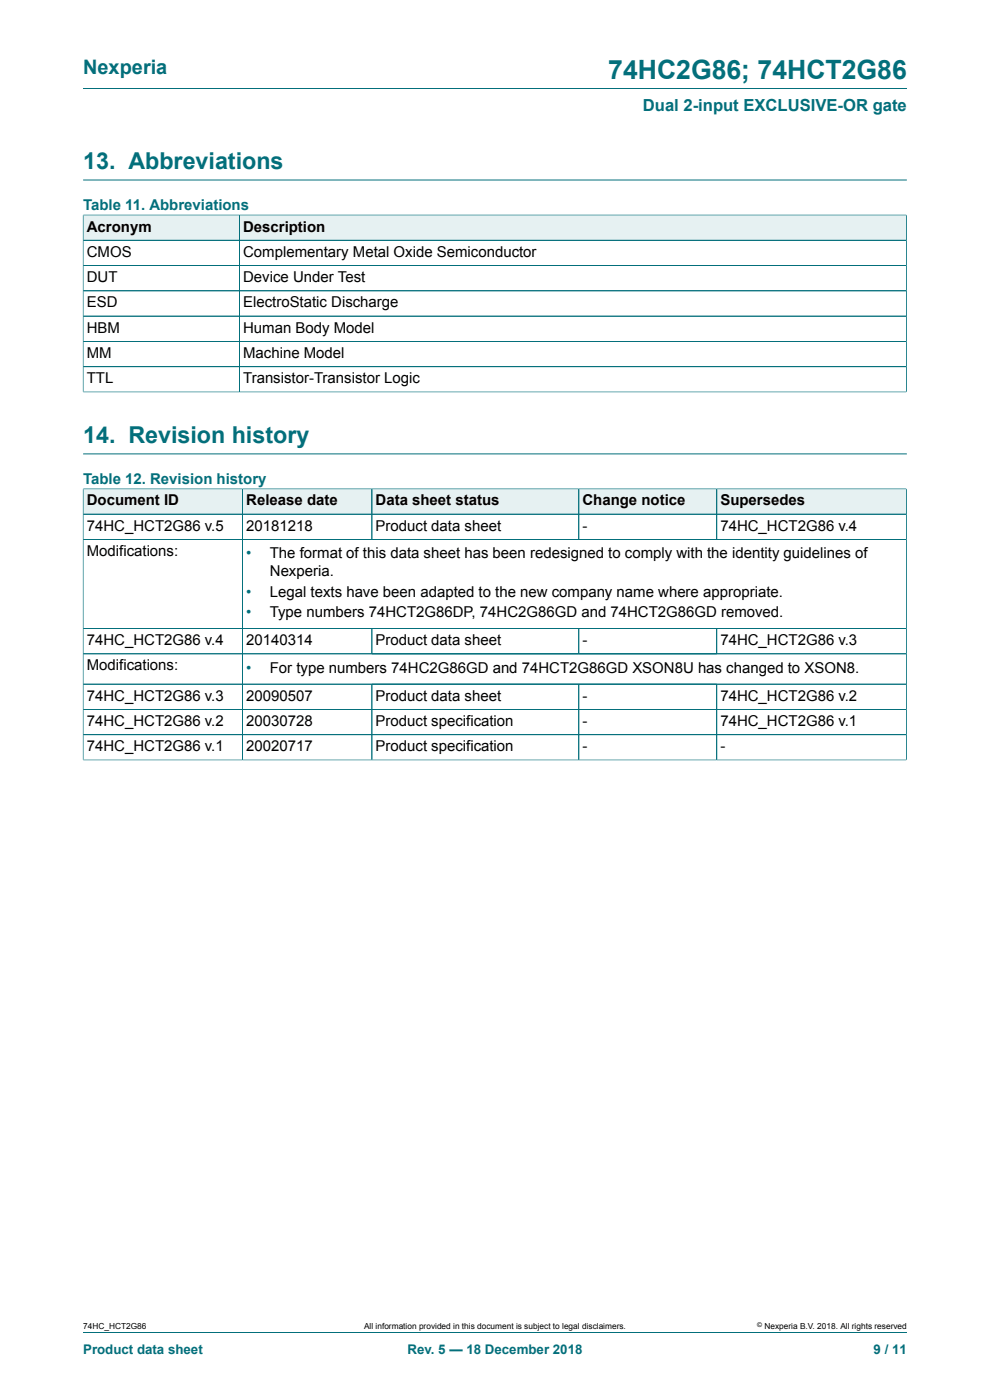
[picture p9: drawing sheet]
<svg xmlns="http://www.w3.org/2000/svg" width="210mm" height="297mm" viewBox="0 0 210 297" stroke-linecap="round" stroke-linejoin="round" font-family="sans-serif">
<defs><g id="words">
<text font-size="5.6" fill="#036f7b" x="129" y="16.8">74HC2G86; 74HCT2G86</text>
<g font-size="4.9" fill="#036f7b">
<text x="17.6" y="35.9">13. Abbreviations</text>
<text x="17.6" y="94">14. Revision history</text>
</g>
<text font-size="4.2" fill="#036f7b" x="17.6" y="15.6">Nexperia</text>
<text font-size="3.5" fill="#036f7b" x="136.4" y="23.7">Dual 2-input EXCLUSIVE-OR gate</text>
<g font-size="3.2" fill="#036f7b">
<text x="17.6" y="44.5">Table 11. Abbreviations</text>
<text x="17.6" y="102.6">Table 12. Revision history</text>
<text x="52.2" y="118.5">•</text>
<text x="52.2" y="126.6">•</text>
<text x="52.2" y="131">•</text>
<text x="52.2" y="142.7">•</text>
</g>
<g font-size="3.2">
<text x="18.4" y="49.1">Acronym</text>
<text x="51.6" y="49.1">Description</text>
<text x="18.4" y="54.5">CMOS</text>
<text x="18.4" y="59.8">DUT</text>
<text x="51.6" y="54.5">Complementary Metal Oxide Semiconductor</text>
<text x="51.6" y="59.8">Device Under Test</text>
<text x="18.4" y="65.2">ESD</text>
<text x="51.6" y="65.2">ElectroStatic Discharge</text>
<text x="18.4" y="70.6">HBM</text>
<text x="51.6" y="70.6">Human Body Model</text>
<text x="18.4" y="75.9">MM</text>
<text x="51.6" y="75.9">Machine Model</text>
<text x="18.4" y="81.3">TTL</text>
<text x="51.6" y="81.3">Transistor-Transistor Logic</text>
<text x="18.4" y="107.2">Document ID</text>
<text x="52.2" y="107.2">Release date</text>
<text x="79.7" y="107.2">Data sheet status</text>
<text x="123.6" y="107.2">Change notice</text>
<text x="152.8" y="107.2">Supersedes</text>
<text x="18.4" y="112.6">74HC_HCT2G86 v.5</text>
<text x="52.2" y="112.6">20181218</text>
<text x="79.7" y="112.6">Product data sheet</text>
<text x="123.6" y="112.6">-</text>
<text x="152.8" y="112.6">74HC_HCT2G86 v.4</text>
<text x="18.4" y="117.9">Modifications:</text>
<text x="57.2" y="118.5">The format of this data sheet has been redesigned to comply with the identity guidelines of</text>
<text x="57.2" y="122.3">Nexperia.</text>
<text x="57.2" y="126.6">Legal texts have been adapted to the new company name where appropriate.</text>
<text x="57.2" y="131">Type numbers 74HCT2G86DP, 74HC2G86GD and 74HCT2G86GD removed.</text>
<text x="18.4" y="136.9">74HC_HCT2G86 v.4</text>
<text x="52.2" y="136.9">20140314</text>
<text x="79.7" y="136.9">Product data sheet</text>
<text x="123.6" y="136.9">-</text>
<text x="152.8" y="136.9">74HC_HCT2G86 v.3</text>
<text x="18.4" y="142.2">Modifications:</text>
<text x="57.2" y="142.7">For type numbers 74HC2G86GD and 74HCT2G86GD XSON8U has changed to XSON8.</text>
<text x="18.4" y="148.6">74HC_HCT2G86 v.3</text>
<text x="52.2" y="148.6">20090507</text>
<text x="79.7" y="148.6">Product data sheet</text>
<text x="123.6" y="148.6">-</text>
<text x="152.8" y="148.6">74HC_HCT2G86 v.2</text>
<text x="18.4" y="154">74HC_HCT2G86 v.2</text>
<text x="52.2" y="154">20030728</text>
<text x="79.7" y="154">Product specification</text>
<text x="123.6" y="154">-</text>
<text x="152.8" y="154">74HC_HCT2G86 v.1</text>
<text x="18.4" y="159.4">74HC_HCT2G86 v.1</text>
<text x="52.2" y="159.4">20020717</text>
<text x="79.7" y="159.4">Product specification</text>
<text x="123.6" y="159.4">-</text>
<text x="152.8" y="159.4">-</text>
</g>
<g font-size="2.8" fill="#036f7b">
<text x="17.6" y="287.2">Product data sheet</text>
<text x="86.4" y="287.2">Rev. 5 — 18 December 2018</text>
<text x="185.3" y="287.2">9 / 11</text>
</g>
<g font-size="1.8">
<text x="17.6" y="282">74HC_HCT2G86</text>
<text x="77.2" y="282">All information provided in this document is subject to legal disclaimers.</text>
<text x="162.2" y="282">Nexperia B.V. 2018. All rights reserved</text>
</g>
<text font-size="1.4" x="160.6" y="281.6">©</text>
</g></defs>
<path d="M17.6 18.8h174.8M17.6 38.2h174.8" fill="none" stroke="#036f7b" stroke-width=".21"/>
<path d="M17.7 45.7h33v5.2h-33z" fill="#e6f1f2"/>
<path d="M17.6 45.5v5.5h33.2v-5.4h-33.2" fill="none" stroke="#036f7b" stroke-width=".21"/>
<path d="M50.9 45.7h141.3v5.2h-141.3z" fill="#e6f1f2"/>
<path d="M17.6 51h174.7M17.6 56.3h174.7M17.6 45.7v37.5M17.7 45.6h174.6M50.8 45.6v37.5M192.3 45.5v37.7M17.6 61.7h174.7M17.6 67.1h174.7M17.6 72.4h174.7M17.6 77.8h174.7M17.6 83.1h174.7M17.6 96.3h174.8" fill="none" stroke="#036f7b" stroke-width=".21"/>
<path d="M17.7 103.8h33.7v5.2h-33.7z" fill="#e6f1f2"/>
<path d="M17.6 103.6v5.5h33.9v-5.4h-33.9" fill="none" stroke="#036f7b" stroke-width=".21"/>
<path d="M51.5 103.8h27.3v5.2h-27.3z" fill="#e6f1f2"/>
<path d="M51.5 103.7h27.4v5.4h-27.4z" fill="none" stroke="#036f7b" stroke-width=".21"/>
<path d="M79 103.8h43.7v5.2h-43.7z" fill="#e6f1f2"/>
<path d="M78.9 103.7h43.9v5.4h-43.9z" fill="none" stroke="#036f7b" stroke-width=".21"/>
<path d="M122.9 103.8h29.1v5.2h-29.1z" fill="#e6f1f2"/>
<path d="M122.8 103.7h29.2v5.4h-29.2z" fill="none" stroke="#036f7b" stroke-width=".21"/>
<path d="M152.1 103.8h40.1v5.2h-40.1z" fill="#e6f1f2"/>
<g fill="none" stroke="#036f7b" stroke-width=".21">
<path d="M17.6 114.4h174.7M17.6 109.1h174.7M17.6 103.8v57.5M17.7 103.7h174.6M51.5 103.8v57.4M78.9 103.8v10.6M122.8 103.8v10.6M152 103.7v10.7M192.3 103.6v57.7M17.6 133.4h174.7M17.6 138.7h174.7M78.9 133.3v5.4"/>
<path d="M122.8 133.3v5.4M152 133.3v5.4M17.6 145.1h174.7M17.6 150.5h174.7M17.6 155.9h174.7M78.9 145.1v16.1M122.8 145.1v16.1M152 145.1v16.1M17.6 161.2h174.7M17.6 282.6h174.8"/>
</g>
<use href="#words"/>
</svg>
